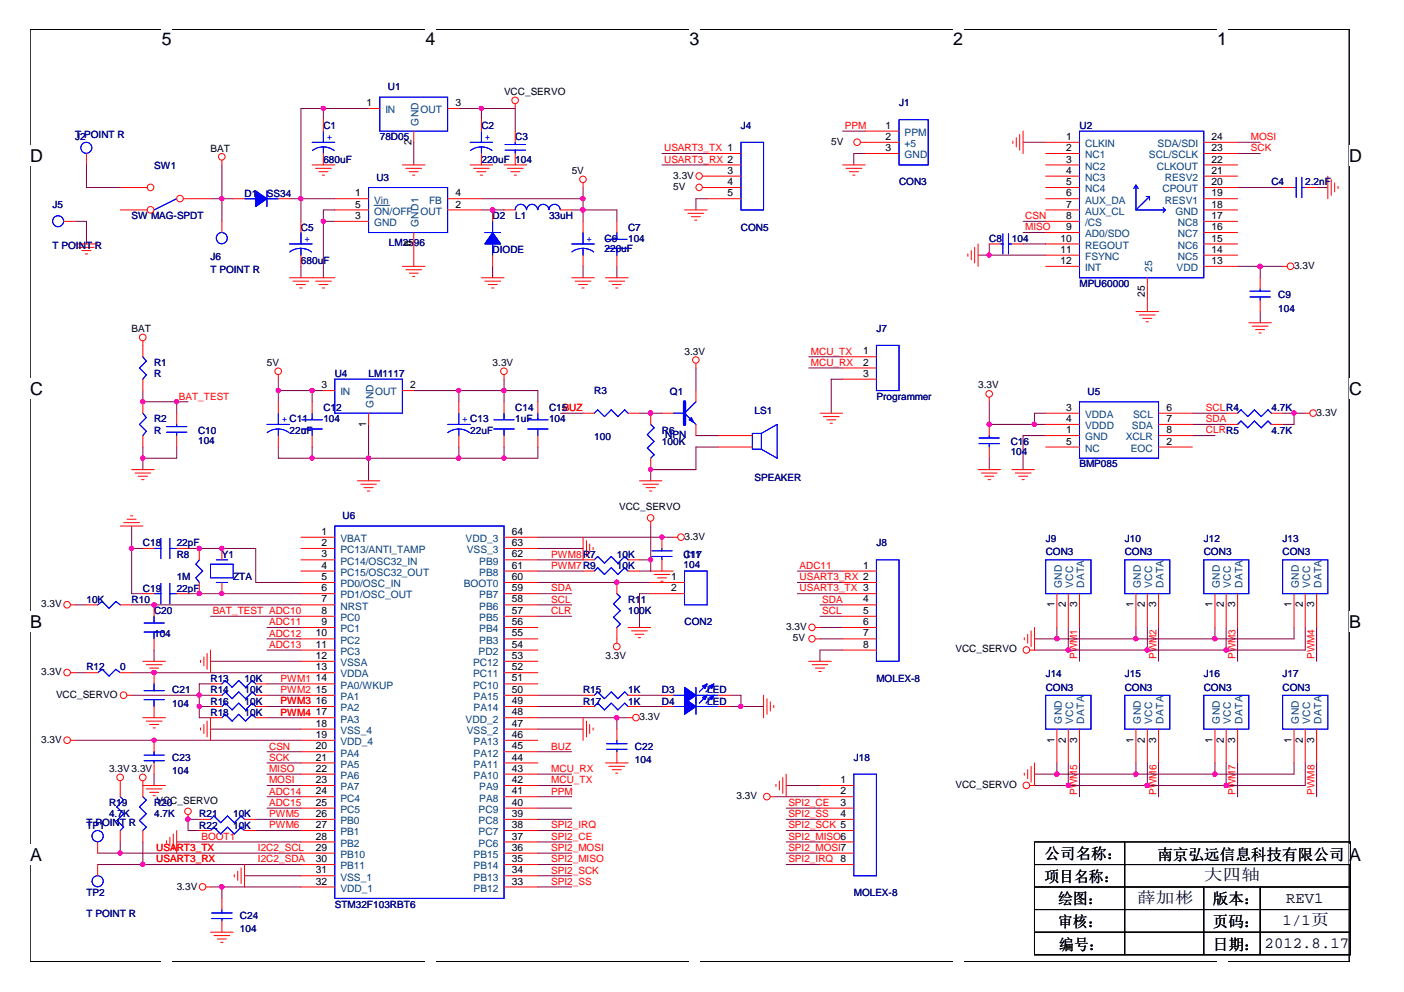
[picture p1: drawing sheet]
<svg xmlns="http://www.w3.org/2000/svg" width="297mm" height="210mm" viewBox="0 0 297 210" stroke-linecap="round" stroke-linejoin="round" font-family="sans-serif">
<defs><g id="words">
<g font-size="3.8">
<text x="34.2" y="9.6">5</text>
<text x="90" y="9.6">4</text>
<text x="145.9" y="9.6">3</text>
<text x="201.7" y="9.6">2</text>
<text x="257.5" y="9.6">1</text>
<text x="6.3" y="34.3">D</text>
<text x="285.5" y="34.3">D</text>
<text x="6.3" y="83.5">C</text>
<text x="285.5" y="83.5">C</text>
<text x="6.3" y="132.9">B</text>
<text x="285.5" y="132.9">B</text>
<text x="6.3" y="182.2">A</text>
<text x="285.5" y="182.2">A</text>
</g>
<g font-size="3.3">
<text x="221" y="181.8">公司名称：</text>
<text x="244.9" y="182">南京弘远信息科技有限公司</text>
<text x="221" y="186.6">项目名称：</text>
<text x="223.9" y="191.4">绘图：</text>
<text x="240.6" y="191">薛加彬</text>
<text x="254.7" y="186.3">大四轴</text>
<text x="256.6" y="191.4">版本：</text>
<text x="272.1" y="191">REV1</text>
<text x="223.9" y="196.1">审核：</text>
<text x="256.6" y="196.1">页码：</text>
<text x="271.4" y="195.8">1/1页</text>
<text x="224.1" y="200.9">编号：</text>
<text x="256.6" y="200.9">日期：</text>
<text x="267.5" y="200.6">2012.8.17</text>
</g>
<g font-size="2.2">
<text x="77.5" y="22.5">1</text>
<text x="96.4" y="22.5">3</text>
<text x="187.4" y="27.2">1</text>
<text x="187.4" y="29.6">2</text>
<text x="225.6" y="29.6">1</text>
<text x="256.3" y="29.6">24</text>
<text x="87" y="30.6" transform="rotate(-90 87 30.6)">2</text>
<text x="187.4" y="32">3</text>
<text x="225.6" y="32">2</text>
<text x="225.6" y="34.4">3</text>
<text x="256.3" y="32">23</text>
<text x="256.3" y="34.4">22</text>
<text x="75.1" y="41.5">1</text>
<text x="96.4" y="41.5">4</text>
<text x="153.9" y="36.8">3</text>
<text x="153.9" y="39.2">4</text>
<text x="153.9" y="41.5">5</text>
<text x="225.6" y="36.8">4</text>
<text x="225.6" y="39.2">5</text>
<text x="225.6" y="41.5">6</text>
<text x="256.3" y="36.8">21</text>
<text x="256.3" y="39.2">20</text>
<text x="256.3" y="41.5">19</text>
<text x="75.1" y="43.9">5</text>
<text x="75.1" y="46.3">3</text>
<text x="96.4" y="43.9">2</text>
<text x="225.6" y="43.9">7</text>
<text x="225.6" y="46.3">8</text>
<text x="256.3" y="43.9">18</text>
<text x="256.3" y="46.3">17</text>
<text x="87" y="52.1" transform="rotate(-90 87 52.1)">6</text>
<text x="224.4" y="51.1">10</text>
<text x="224.4" y="53.5">11</text>
<text x="225.6" y="48.7">9</text>
<text x="256.3" y="48.7">16</text>
<text x="256.3" y="51.1">15</text>
<text x="256.3" y="53.5">14</text>
<text x="224.4" y="55.9">12</text>
<text x="256.3" y="55.9">13</text>
<text x="242.2" y="62.9" transform="rotate(-90 242.2 62.9)">25</text>
<text x="182.6" y="75">1</text>
<text x="182.6" y="77.4">2</text>
<text x="68" y="82.1">3</text>
<text x="86.8" y="82.1">2</text>
<text x="182.6" y="79.7">3</text>
<text x="225.6" y="86.9">3</text>
<text x="225.6" y="89.3">4</text>
<text x="246.8" y="86.9">6</text>
<text x="246.8" y="89.3">7</text>
<text x="77.5" y="90.3" transform="rotate(-90 77.5 90.3)">1</text>
<text x="225.6" y="91.7">1</text>
<text x="225.6" y="94.1">5</text>
<text x="246.8" y="91.7">8</text>
<text x="246.8" y="94.1">2</text>
<text x="68" y="113.2">1</text>
<text x="108.3" y="113.2">64</text>
<text x="68" y="115.5">2</text>
<text x="68" y="118">3</text>
<text x="108.3" y="115.5">63</text>
<text x="108.3" y="118">62</text>
<text x="68" y="120.3">4</text>
<text x="68" y="122.7">5</text>
<text x="68" y="125.1">6</text>
<text x="108.3" y="120.3">61</text>
<text x="108.3" y="122.7">60</text>
<text x="108.3" y="125.1">59</text>
<text x="142" y="122.7">1</text>
<text x="142" y="125.1">2</text>
<text x="182.6" y="120.3">1</text>
<text x="68" y="127.5">7</text>
<text x="68" y="129.9">8</text>
<text x="108.3" y="127.5">58</text>
<text x="108.3" y="129.9">57</text>
<text x="182.6" y="127.5">4</text>
<text x="182.6" y="129.9">5</text>
<text x="223.1" y="128.5" transform="rotate(-90 223.1 128.5)">1</text>
<text x="225.5" y="128.5" transform="rotate(-90 225.5 128.5)">2</text>
<text x="227.9" y="128.5" transform="rotate(-90 227.9 128.5)">3</text>
<text x="239.8" y="128.5" transform="rotate(-90 239.8 128.5)">1</text>
<text x="242.2" y="128.5" transform="rotate(-90 242.2 128.5)">2</text>
<text x="244.6" y="128.5" transform="rotate(-90 244.6 128.5)">3</text>
<text x="256.5" y="128.5" transform="rotate(-90 256.5 128.5)">1</text>
<text x="258.9" y="128.5" transform="rotate(-90 258.9 128.5)">2</text>
<text x="261.3" y="128.5" transform="rotate(-90 261.3 128.5)">3</text>
<text x="273.3" y="128.5" transform="rotate(-90 273.3 128.5)">1</text>
<text x="275.6" y="128.5" transform="rotate(-90 275.6 128.5)">2</text>
<text x="278" y="128.5" transform="rotate(-90 278 128.5)">3</text>
<text x="66.8" y="134.7">10</text>
<text x="66.8" y="137">11</text>
<text x="68" y="132.3">9</text>
<text x="108.3" y="132.3">56</text>
<text x="108.3" y="134.7">55</text>
<text x="108.3" y="137">54</text>
<text x="182.6" y="132.3">6</text>
<text x="182.6" y="134.7">7</text>
<text x="182.6" y="137">8</text>
<text x="66.8" y="139.4">12</text>
<text x="66.8" y="141.8">13</text>
<text x="108.3" y="139.4">53</text>
<text x="108.3" y="141.8">52</text>
<text x="66.8" y="144.2">14</text>
<text x="66.8" y="146.6">15</text>
<text x="66.8" y="149">16</text>
<text x="108.3" y="144.2">51</text>
<text x="108.3" y="146.6">50</text>
<text x="108.3" y="149">49</text>
<text x="66.8" y="151.4">17</text>
<text x="66.8" y="153.8">18</text>
<text x="108.3" y="151.4">48</text>
<text x="108.3" y="153.8">47</text>
<text x="66.8" y="156.1">19</text>
<text x="66.8" y="158.6">20</text>
<text x="66.8" y="160.9">21</text>
<text x="108.3" y="156.1">46</text>
<text x="108.3" y="158.6">45</text>
<text x="108.3" y="160.9">44</text>
<text x="223.1" y="157.2" transform="rotate(-90 223.1 157.2)">1</text>
<text x="225.5" y="157.2" transform="rotate(-90 225.5 157.2)">2</text>
<text x="227.9" y="157.2" transform="rotate(-90 227.9 157.2)">3</text>
<text x="239.8" y="157.2" transform="rotate(-90 239.8 157.2)">1</text>
<text x="242.2" y="157.2" transform="rotate(-90 242.2 157.2)">2</text>
<text x="244.6" y="157.2" transform="rotate(-90 244.6 157.2)">3</text>
<text x="256.5" y="157.2" transform="rotate(-90 256.5 157.2)">1</text>
<text x="258.9" y="157.2" transform="rotate(-90 258.9 157.2)">2</text>
<text x="261.3" y="157.2" transform="rotate(-90 261.3 157.2)">3</text>
<text x="273.3" y="157.2" transform="rotate(-90 273.3 157.2)">1</text>
<text x="275.6" y="157.2" transform="rotate(-90 275.6 157.2)">2</text>
<text x="278" y="157.2" transform="rotate(-90 278 157.2)">3</text>
<text x="66.8" y="163.3">22</text>
<text x="66.8" y="165.7">23</text>
<text x="108.3" y="165.7">42</text>
<text x="108.3" y="163.3">43</text>
<text x="177.8" y="165.7">1</text>
<text x="66.8" y="168.1">24</text>
<text x="66.8" y="170.5">25</text>
<text x="66.8" y="172.9">26</text>
<text x="108.3" y="168.1">41</text>
<text x="108.3" y="170.5">40</text>
<text x="108.3" y="172.9">39</text>
<text x="177.8" y="168.1">2</text>
<text x="177.8" y="170.5">3</text>
<text x="177.8" y="172.9">4</text>
<text x="66.8" y="175.2">27</text>
<text x="66.8" y="177.6">28</text>
<text x="108.3" y="175.2">38</text>
<text x="108.3" y="177.6">37</text>
<text x="66.8" y="180">29</text>
<text x="66.8" y="182.4">30</text>
<text x="66.8" y="184.8">31</text>
<text x="108.3" y="180">36</text>
<text x="108.3" y="182.4">35</text>
<text x="108.3" y="184.8">34</text>
<text x="66.8" y="187.2">32</text>
<text x="108.3" y="187.2">33</text>
</g>
<g font-size="2.2" fill="#004080">
<text x="81.5" y="24">IN</text>
<text x="88.9" y="24">OUT</text>
<text x="88.6" y="26.6" transform="rotate(-90 88.6 26.6)">GND</text>
<text x="191.4" y="28.8">PPM</text>
<text x="191.4" y="31.1">+5</text>
<text x="191.4" y="33.5">GND</text>
<text x="229.6" y="31.1">CLKIN</text>
<text x="229.6" y="33.5">NC1</text>
<text x="229.6" y="35.9">NC2</text>
<text x="243.1" y="33.5">SCL/SCLK</text>
<text x="244.7" y="35.9">CLKOUT</text>
<text x="244.9" y="31.1">SDA/SDI</text>
<text x="229.6" y="38.3">NC3</text>
<text x="229.6" y="40.7">NC4</text>
<text x="245.9" y="40.7">CPOUT</text>
<text x="246.4" y="38.3">RESV2</text>
<text x="79.2" y="43.1">Vin</text>
<text x="79.2" y="45.4">ON/OFF</text>
<text x="79.2" y="47.9">GND</text>
<text x="88.9" y="45.4">OUT</text>
<text x="90.8" y="43.1">FB</text>
<text x="229.6" y="43.1">AUX_DA</text>
<text x="229.6" y="45.4">AUX_CL</text>
<text x="229.6" y="47.9">/CS</text>
<text x="246.4" y="43.1">RESV1</text>
<text x="248.7" y="45.4">GND</text>
<text x="249.2" y="47.9">NC8</text>
<text x="88.6" y="48" transform="rotate(-90 88.6 48)">GND1</text>
<text x="229.6" y="50.2">AD0/SDO</text>
<text x="229.6" y="52.6">REGOUT</text>
<text x="249.2" y="50.2">NC7</text>
<text x="249.2" y="52.6">NC6</text>
<text x="229.6" y="55">FSYNC</text>
<text x="229.6" y="57.4">INT</text>
<text x="243.8" y="57.6" transform="rotate(-90 243.8 57.6)">25</text>
<text x="248.9" y="57.4">VDD</text>
<text x="249.2" y="55">NC5</text>
<text x="72" y="83.7">IN</text>
<text x="79.4" y="83.7">OUT</text>
<text x="79" y="86.2" transform="rotate(-90 79 86.2)">GND</text>
<text x="229.6" y="88.4">VDDA</text>
<text x="239.7" y="88.4">SCL</text>
<text x="229.6" y="90.8">VDDD</text>
<text x="229.6" y="93.2">GND</text>
<text x="229.6" y="95.6">NC</text>
<text x="238.2" y="93.2">XCLR</text>
<text x="239.2" y="95.6">EOC</text>
<text x="239.5" y="90.8">SDA</text>
<text x="72" y="114.7">VBAT</text>
<text x="72" y="117.1">PC13/ANTI_TAMP</text>
<text x="72" y="119.5">PC14/OSC32_IN</text>
<text x="98.5" y="114.7">VDD_3</text>
<text x="98.8" y="117.1">VSS_3</text>
<text x="101.4" y="119.5">PB9</text>
<text x="72" y="121.8">PC15/OSC32_OUT</text>
<text x="72" y="124.3">PD0/OSC_IN</text>
<text x="98.1" y="124.3">BOOT0</text>
<text x="101.4" y="121.8">PB8</text>
<text x="224.6" y="124.4" transform="rotate(-90 224.6 124.4)">GND</text>
<text x="227" y="124.4" transform="rotate(-90 227 124.4)">VCC</text>
<text x="229.4" y="124.4" transform="rotate(-90 229.4 124.4)">DATA</text>
<text x="241.3" y="124.4" transform="rotate(-90 241.3 124.4)">GND</text>
<text x="243.8" y="124.4" transform="rotate(-90 243.8 124.4)">VCC</text>
<text x="246.1" y="124.4" transform="rotate(-90 246.1 124.4)">DATA</text>
<text x="258.1" y="124.4" transform="rotate(-90 258.1 124.4)">GND</text>
<text x="260.4" y="124.4" transform="rotate(-90 260.4 124.4)">VCC</text>
<text x="262.8" y="124.4" transform="rotate(-90 262.8 124.4)">DATA</text>
<text x="274.8" y="124.4" transform="rotate(-90 274.8 124.4)">GND</text>
<text x="277.2" y="124.4" transform="rotate(-90 277.2 124.4)">VCC</text>
<text x="279.6" y="124.4" transform="rotate(-90 279.6 124.4)">DATA</text>
<text x="72" y="126.6">PD1/OSC_OUT</text>
<text x="72" y="129">NRST</text>
<text x="72" y="131.4">PC0</text>
<text x="101.4" y="126.6">PB7</text>
<text x="101.4" y="129">PB6</text>
<text x="101.4" y="131.4">PB5</text>
<text x="72" y="133.8">PC1</text>
<text x="72" y="136.2">PC2</text>
<text x="101.4" y="133.8">PB4</text>
<text x="101.4" y="136.2">PB3</text>
<text x="72" y="138.6">PC3</text>
<text x="72" y="140.9">VSSA</text>
<text x="72" y="143.4">VDDA</text>
<text x="100.1" y="140.9">PC12</text>
<text x="100.1" y="143.4">PC11</text>
<text x="101.3" y="138.6">PD2</text>
<text x="72" y="145.7">PA0/WKUP</text>
<text x="72" y="148.1">PA1</text>
<text x="100.1" y="145.7">PC10</text>
<text x="100.2" y="148.1">PA15</text>
<text x="72" y="150.5">PA2</text>
<text x="72" y="152.9">PA3</text>
<text x="72" y="155.3">VSS_4</text>
<text x="98.5" y="152.9">VDD_2</text>
<text x="98.8" y="155.3">VSS_2</text>
<text x="100.2" y="150.5">PA14</text>
<text x="224.6" y="153.1" transform="rotate(-90 224.6 153.1)">GND</text>
<text x="227" y="153.1" transform="rotate(-90 227 153.1)">VCC</text>
<text x="229.4" y="153.1" transform="rotate(-90 229.4 153.1)">DATA</text>
<text x="241.3" y="153.1" transform="rotate(-90 241.3 153.1)">GND</text>
<text x="243.8" y="153.1" transform="rotate(-90 243.8 153.1)">VCC</text>
<text x="246.1" y="153.1" transform="rotate(-90 246.1 153.1)">DATA</text>
<text x="258.1" y="153.1" transform="rotate(-90 258.1 153.1)">GND</text>
<text x="260.4" y="153.1" transform="rotate(-90 260.4 153.1)">VCC</text>
<text x="262.8" y="153.1" transform="rotate(-90 262.8 153.1)">DATA</text>
<text x="274.8" y="153.1" transform="rotate(-90 274.8 153.1)">GND</text>
<text x="277.2" y="153.1" transform="rotate(-90 277.2 153.1)">VCC</text>
<text x="279.6" y="153.1" transform="rotate(-90 279.6 153.1)">DATA</text>
<text x="72" y="157.7">VDD_4</text>
<text x="72" y="160.1">PA4</text>
<text x="100.2" y="157.7">PA13</text>
<text x="100.2" y="160.1">PA12</text>
<text x="72" y="162.4">PA5</text>
<text x="72" y="164.8">PA6</text>
<text x="72" y="167.2">PA7</text>
<text x="100.2" y="162.4">PA11</text>
<text x="100.2" y="164.8">PA10</text>
<text x="101.4" y="167.2">PA9</text>
<text x="72" y="169.6">PC4</text>
<text x="72" y="172">PC5</text>
<text x="101.3" y="172">PC9</text>
<text x="101.4" y="169.6">PA8</text>
<text x="72" y="174.4">PB0</text>
<text x="72" y="176.8">PB1</text>
<text x="72" y="179.2">PB2</text>
<text x="101.3" y="174.4">PC8</text>
<text x="101.3" y="176.8">PC7</text>
<text x="101.3" y="179.2">PC6</text>
<text x="72" y="181.5">PB10</text>
<text x="72" y="184">PB11</text>
<text x="100.2" y="181.5">PB15</text>
<text x="100.2" y="184">PB14</text>
<text x="72" y="186.3">VSS_1</text>
<text x="72" y="188.7">VDD_1</text>
<text x="100.2" y="186.3">PB13</text>
<text x="100.2" y="188.7">PB12</text>
</g>
<g font-size="2.1" fill="#000080">
<text x="82" y="19.1">U1</text>
<text x="190.2" y="22.5">J1</text>
<text x="15.9" y="29.7">J2POINT R</text>
<text x="15.9" y="29.2">T</text>
<text x="68.4" y="27.3">C1</text>
<text x="80.3" y="29.7">78D05</text>
<text x="101.9" y="27.3">C2</text>
<text x="109" y="29.7">C3</text>
<text x="156.8" y="27.3">J4</text>
<text x="228.4" y="27.3">U2</text>
<text x="32.6" y="35.7">SW1</text>
<text x="68.4" y="34.4">680uF</text>
<text x="101.9" y="34.4">220uF</text>
<text x="109" y="34.4">104</text>
<text x="51.7" y="41.6">D1</text>
<text x="56.5" y="41.6">SS34</text>
<text x="79.6" y="38.3">U3</text>
<text x="190.2" y="39.2">CON3</text>
<text x="269" y="39.2">C4</text>
<text x="276.1" y="39.2">2.2nF</text>
<text x="11.1" y="44">J5</text>
<text x="27.9" y="46.4">SW MAG-SPDT</text>
<text x="104.2" y="46.4">D2</text>
<text x="109" y="46.4">L1</text>
<text x="116.2" y="46.4">33uH</text>
<text x="11.1" y="52.6">T POINT R</text>
<text x="63.7" y="48.8">C5</text>
<text x="82.3" y="52.1">LM2596</text>
<text x="104.2" y="53.6">DIODE</text>
<text x="127.9" y="51.2">C6</text>
<text x="127.9" y="53.3">220uF</text>
<text x="132.9" y="48.8">C7</text>
<text x="132.9" y="51.2">104</text>
<text x="156.8" y="48.8">CON5</text>
<text x="209.3" y="51.2">C8</text>
<text x="214.1" y="51.2">104</text>
<text x="44.5" y="55">J6</text>
<text x="44.5" y="57.8">T POINT R</text>
<text x="63.7" y="55.9">680uF</text>
<text x="228.4" y="60.7">MPU60000</text>
<text x="270.4" y="63.1">C9</text>
<text x="270.4" y="66">104</text>
<text x="185.4" y="70.2">J7</text>
<text x="32.6" y="77.4">R1</text>
<text x="32.6" y="79.8">R</text>
<text x="70.8" y="79.8">U4</text>
<text x="78" y="79.8">LM1117</text>
<text x="125.7" y="83.4">R3</text>
<text x="141.7" y="83.6">Q1</text>
<text x="230.1" y="83.6">U5</text>
<text x="32.6" y="89.4">R2</text>
<text x="68.4" y="87">C12</text>
<text x="68.4" y="89.4">104</text>
<text x="109" y="87">C14</text>
<text x="109" y="89.4">1uF</text>
<text x="116.2" y="87">C15</text>
<text x="116.2" y="89.4">104</text>
<text x="159.6" y="87.7">LS1</text>
<text x="185.4" y="84.6">Programmer</text>
<text x="269" y="87">4.7K</text>
<text x="32.6" y="91.8">R</text>
<text x="41.9" y="91.8">C10</text>
<text x="41.9" y="93.9">104</text>
<text x="61.3" y="91.8">22uF</text>
<text x="99.5" y="91.8">22uF</text>
<text x="125.7" y="93.2">100</text>
<text x="140" y="91.8">R6</text>
<text x="140" y="94.1">100K</text>
<text x="140.8" y="92.7">NPN</text>
<text x="213.8" y="94.1">C16</text>
<text x="269" y="91.8">4.7K</text>
<text x="159.6" y="101.8">SPEAKER</text>
<text x="213.8" y="96.3">104</text>
<text x="228.4" y="98.9">BMP085</text>
<text x="72.5" y="109.9">U6</text>
<text x="30.2" y="115.6">C18</text>
<text x="37.4" y="115.6">22pF</text>
<text x="37.4" y="118">R8</text>
<text x="46.9" y="118">Y1</text>
<text x="123.4" y="118">R7</text>
<text x="130.5" y="118">10K</text>
<text x="144.6" y="118">C17</text>
<text x="144.8" y="118">J11</text>
<text x="185.4" y="115.6">J8</text>
<text x="221.2" y="114.7">J9</text>
<text x="221.2" y="117.5">CON3</text>
<text x="238" y="114.7">J10</text>
<text x="238" y="117.5">CON3</text>
<text x="254.7" y="114.7">J12</text>
<text x="254.7" y="117.5">CON3</text>
<text x="271.4" y="114.7">J13</text>
<text x="271.4" y="117.5">CON3</text>
<text x="30.2" y="125.2">C19</text>
<text x="37.4" y="125.2">22pF</text>
<text x="37.4" y="122.8">1M</text>
<text x="49.3" y="122.8">ZTA</text>
<text x="130.5" y="120.4">10K</text>
<text x="144.6" y="120.2">104</text>
<text x="18.3" y="127.6">10K</text>
<text x="27.9" y="127.6">R10</text>
<text x="32.6" y="129.9">C20</text>
<text x="132.9" y="127.6">R11</text>
<text x="132.9" y="129.9">100K</text>
<text x="32.6" y="134.7">104</text>
<text x="144.8" y="132.3">CON2</text>
<text x="18.3" y="141.9">R12</text>
<text x="25.4" y="141.9">0</text>
<text x="221.2" y="143.3">J14</text>
<text x="238" y="143.3">J15</text>
<text x="254.7" y="143.3">J16</text>
<text x="271.4" y="143.3">J17</text>
<text x="36.4" y="146.7">C21</text>
<text x="36.4" y="149.5">104</text>
<text x="44.5" y="149.1">R16</text>
<text x="44.5" y="144.3">R13</text>
<text x="44.5" y="146.7">R14</text>
<text x="51.7" y="149.1">10K</text>
<text x="51.7" y="144.3">10K</text>
<text x="51.7" y="146.7">10K</text>
<text x="123.4" y="146.7">R15</text>
<text x="123.4" y="149.1">R17</text>
<text x="132.9" y="146.7">1K</text>
<text x="132.9" y="149.1">1K</text>
<text x="140" y="149.1">D4</text>
<text x="140" y="146.7">D3</text>
<text x="149.6" y="149.1">LED</text>
<text x="149.6" y="146.7">LED</text>
<text x="185.4" y="144.3">MOLEX-8</text>
<text x="221.2" y="146.2">CON3</text>
<text x="238" y="146.2">CON3</text>
<text x="254.7" y="146.2">CON3</text>
<text x="271.4" y="146.2">CON3</text>
<text x="44.5" y="151.4">R18</text>
<text x="51.7" y="151.4">10K</text>
<text x="36.4" y="161">C23</text>
<text x="134.3" y="158.6">C22</text>
<text x="134.3" y="161.5">104</text>
<text x="180.6" y="161">J18</text>
<text x="36.4" y="163.8">104</text>
<text x="23.1" y="170.5">R19</text>
<text x="23.1" y="172.9">4.7K</text>
<text x="32.6" y="170.5">R20</text>
<text x="32.6" y="172.9">4.7K</text>
<text x="42.2" y="172.9">R21</text>
<text x="49.3" y="172.9">10K</text>
<text x="18.3" y="175.3">TP1</text>
<text x="18.3" y="174.9">T POINT R</text>
<text x="42.2" y="175.3">R22</text>
<text x="49.3" y="175.3">10K</text>
<text x="18.3" y="189.6">TP2</text>
<text x="180.6" y="189.6">MOLEX-8</text>
<text x="18.3" y="193.9">T POINT R</text>
<text x="50.8" y="194.4">C24</text>
<text x="50.8" y="197.3">104</text>
<text x="70.8" y="192">STM32F103RBT6</text>
</g>
<g font-size="2.1">
<text x="106.6" y="20.1">VCC_SERVO</text>
<text x="44.5" y="32.1">BAT</text>
<text x="175.9" y="30.6">5V</text>
<text x="120.9" y="36.8">5V</text>
<text x="142.5" y="37.8">3.3V</text>
<text x="142.5" y="40.2">5V</text>
<text x="273.8" y="56.9">3.3V</text>
<text x="27.9" y="70.2">BAT</text>
<text x="56.5" y="77.4">5V</text>
<text x="104.2" y="77.4">3.3V</text>
<text x="144.8" y="75">3.3V</text>
<text x="206.9" y="82.2">3.3V</text>
<text x="278.6" y="87.9">3.3V</text>
<text x="131" y="108">VCC_SERVO</text>
<text x="144.8" y="114.2">3.3V</text>
<text x="8.7" y="128.5">3.3V</text>
<text x="166.3" y="133.3">3.3V</text>
<text x="167.8" y="135.7">5V</text>
<text x="8.7" y="142.8">3.3V</text>
<text x="128.1" y="139.5">3.3V</text>
<text x="202.1" y="138.1">VCC_SERVO</text>
<text x="11.9" y="147.6">VCC_SERVO</text>
<text x="135.3" y="152.4">3.3V</text>
<text x="8.7" y="157.2">3.3V</text>
<text x="23.1" y="163.4">3.3V 3.3V</text>
<text x="202.1" y="166.7">VCC_SERVO</text>
<text x="33.1" y="170.1">VCC_SERVO</text>
<text x="155.8" y="169.1">3.3V</text>
<text x="37.4" y="188.2">3.3V</text>
</g>
<g font-size="2.1" fill="#00f">
<text x="69.1" y="29.6">+</text>
<text x="102.6" y="29.6">+</text>
<text x="64.4" y="51.1">+</text>
<text x="124.1" y="51.1">+</text>
<text x="59.6" y="89.3">+ C11</text>
<text x="97.8" y="89.3">+ C13</text>
</g>
<g font-size="2.1" fill="#f00">
<text x="178.7" y="27.3">PPM</text>
<text x="264.7" y="29.6">MOSI</text>
<text x="140.5" y="32">USART3_TX 1</text>
<text x="140.5" y="34.4">USART3_RX 2</text>
<text x="264.7" y="32">SCK</text>
<text x="216.9" y="46.4">CSN</text>
<text x="216.9" y="48.7">MISO</text>
<text x="171.6" y="75">MCU_TX</text>
<text x="171.6" y="77.4">MCU_RX</text>
<text x="37.8" y="84.6">BAT_TEST</text>
<text x="119" y="87">BUZ</text>
<text x="255.1" y="87">SCLR4</text>
<text x="255.1" y="89.3">SDA</text>
<text x="255.1" y="91.7">CLRR5</text>
<text x="116.6" y="118">PWM8</text>
<text x="116.6" y="125.2">SDA</text>
<text x="116.6" y="120.4">PWM7R9</text>
<text x="169.2" y="120.4">ADC11</text>
<text x="169.2" y="122.8">USART3_RX 2</text>
<text x="169.2" y="125.2">USART3_TX 3</text>
<text x="45" y="129.9">BAT_TEST ADC10</text>
<text x="116.6" y="127.5">SCL</text>
<text x="116.6" y="129.9">CLR</text>
<text x="173.9" y="127.5">SDA</text>
<text x="173.9" y="129.9">SCL</text>
<text x="56.9" y="132.3">ADC11</text>
<text x="56.9" y="134.7">ADC12</text>
<text x="56.9" y="137.1">ADC13</text>
<text x="227.9" y="139.5" transform="rotate(-90 227.9 139.5)">PWM1</text>
<text x="244.6" y="139.5" transform="rotate(-90 244.6 139.5)">PWM2</text>
<text x="261.4" y="139.5" transform="rotate(-90 261.4 139.5)">PWM3</text>
<text x="278.1" y="139.5" transform="rotate(-90 278.1 139.5)">PWM4</text>
<text x="59.4" y="149">PWM3</text>
<text x="59.4" y="144.2">PWM1</text>
<text x="59.4" y="146.7">PWM2</text>
<text x="59.4" y="151.4">PWM4</text>
<text x="56.9" y="158.6">CSN</text>
<text x="56.9" y="161">SCK</text>
<text x="116.6" y="158.6">BUZ</text>
<text x="56.9" y="163.3">MISO</text>
<text x="56.9" y="165.7">MOSI</text>
<text x="116.6" y="165.7">MCU_TX</text>
<text x="116.6" y="163.3">MCU_RX</text>
<text x="56.9" y="172.9">PWM5</text>
<text x="56.9" y="168.1">ADC14</text>
<text x="56.9" y="170.5">ADC15</text>
<text x="116.6" y="168.1">PPM</text>
<text x="166.8" y="170.5">SPI2_CE</text>
<text x="166.8" y="172.9">SPI2_SS</text>
<text x="227.9" y="168.1" transform="rotate(-90 227.9 168.1)">PWM5</text>
<text x="244.6" y="168.1" transform="rotate(-90 244.6 168.1)">PWM6</text>
<text x="261.4" y="168.1" transform="rotate(-90 261.4 168.1)">PWM7</text>
<text x="278.1" y="168.1" transform="rotate(-90 278.1 168.1)">PWM8</text>
<text x="42.6" y="177.7">BOOT1</text>
<text x="56.9" y="175.3">PWM6</text>
<text x="116.6" y="175.3">SPI2_IRQ</text>
<text x="116.6" y="177.7">SPI2_CE</text>
<text x="166.8" y="175.3">SPI2_SCK 5</text>
<text x="166.8" y="177.7">SPI2_MISO6</text>
<text x="33.1" y="180.1">USA</text>
<text x="33.1" y="182.5">USART3_RX</text>
<text x="37.4" y="180.1">RT3_TX</text>
<text x="54.6" y="180.1">I2C2_SCL</text>
<text x="54.6" y="182.5">I2C2_SDA</text>
<text x="116.6" y="180.1">SPI2_MOSI</text>
<text x="116.6" y="182.5">SPI2_MISO</text>
<text x="116.6" y="184.8">SPI2_SCK</text>
<text x="166.8" y="180.1">SPI2_MOSI7</text>
<text x="166.8" y="182.5">SPI2_IRQ 8</text>
<text x="116.6" y="187.2">SPI2_SS</text>
</g>
</g></defs>
<path d="M6.3 6.2h279.2v197.3h-279.2z" fill="none" stroke="#000" stroke-width=".21"/>
<g fill="#fff">
<path d="M34.2 6.2h2.2v4.3h-2.2z"/>
<path d="M34.2 203.5h2.2v.1h-2.2z"/>
<path d="M90 6.2h2.2v4.3h-2.2z"/>
<path d="M90 203.5h2.2v.1h-2.2z"/>
<path d="M145.9 6.2h2.1v4.3h-2.1z"/>
<path d="M145.9 203.5h2.1v.1h-2.1z"/>
<path d="M201.7 6.2h2.1v4.3h-2.1z"/>
<path d="M201.7 203.5h2.1v.1h-2.1z"/>
<path d="M257.5 6.2h2.1v4.3h-2.1z"/>
<path d="M257.5 203.5h2.1v.1h-2.1z"/>
<path d="M6.3 30.9h2.8v4.2h-2.8z"/>
<path d="M285.5 30.9h2.7v4.2h-2.7z"/>
<path d="M6.3 80.2h2.8v4.2h-2.8z"/>
<path d="M285.5 80.2h2.7v4.2h-2.7z"/>
<path d="M6.3 129.5h2.6v4.2h-2.6z"/>
<path d="M285.5 129.5h2.5v4.2h-2.5z"/>
<path d="M6.3 178.8h2.6v4.2h-2.6z"/>
<path d="M285.5 178.8h2.5v4.2h-2.5z"/>
</g>
<g fill="none" stroke="#800040" stroke-width=".21">
<path d="M18.3 34.9v4.8h7.1M46.9 34.9v11.9M68.4 23v2.3M78 23h-14.3v23.8M87.5 30.1v4.8M97.1 23h11.9v4.7M101.9 23v2.3M123.4 39.7v7.1M140 32.5h9.6M140 34.9h9.6M178.3 27.7h4.7M183 32.5h-2.4v2.4"/>
<path d="M216.5 30.1h4.7M261.8 39.7h9.6M261.8 30.1h4.8M261.8 32.5h4.8M278.6 39.7h2.3M15.9 46.8h2.4v4.8M44.5 42.1h4.8M61.3 42.1h9.5M63.7 56.4v2.4M68.4 46.8h2.4M70.8 44.4h-2.4v14.4M101.9 42.1h21.5"/>
<path d="M101.9 44.4h4.7M104.2 56.4v2.4M120.9 44.4h9.6v2.4M123.4 56.4v2.4M130.5 56.4v2.4M149.6 42.1h-2.4v2.3M206.9 54h14.3M209.3 51.6v2.4M216.5 46.8h4.7M216.5 49.2h4.7M216.5 51.6h4.7M261.8 56.4h9.6"/>
<path d="M266.6 56.4v2.4M147.2 77.9v4.7M171.1 75.5h7.2M171.1 77.9h7.2M266.6 65.9v2.4M30.2 82.6v2.4h9.6M30.2 94.6v4.8M37.4 94.6v2.4h-7.2M37.4 85v2.4M58.9 82.6h9.5M58.9 80.2v4.8M58.9 94.6v2.4h54.9v-2.4"/>
<path d="M66 82.6v2.4M66 94.6v2.4M78 89.8v11.9M87.5 82.6h26.3v2.4M97.1 82.6v2.4M97.1 94.6v2.4M106.6 80.2v4.8M106.6 94.6v2.4M118.6 87.4h4.8M135.3 87.4h4.7M147.2 92.2h4.8M152 94.6h-4.8v4.8h-9.5v2.3"/>
<path d="M178.3 80.2h-2.4v7.2M209.3 85v4.8h11.9M209.3 97v2.4M221.2 87.4h-2.3v2.4M221.2 92.2h-4.7v7.2M252.3 89.8h7.1M252.3 87.4h7.1M252.3 92.2h4.7M271.4 87.4h4.7M273.8 87.4v2.4h-2.4M27.9 111.3v14.3h2.3M27.9 116h2.3"/>
<path d="M39.8 116h14.3v7.2h9.6M113.8 116h9.6M113.8 113.7h28.7M113.8 118.5h9.6M135.3 118.5h2.4M137.7 111.3v9.5h-2.4M15.9 128h2.4M27.9 128h35.8M32.6 137.6v2.3M39.8 125.6h23.9M44.5 139.9h19.2M44.5 130.4h19.2"/>
<path d="M56.5 135.2h7.2M56.5 132.8h7.2M56.5 137.6h7.2M113.8 125.6h7.1M113.8 123.2h23.9M113.8 128h7.1M113.8 120.8h9.6M113.8 130.4h7.1M137.7 125.6h-2.4v7.2M168.7 125.6h9.6M168.7 123.2h9.6M168.7 120.8h9.6"/>
<path d="M173.5 128h4.8M173.5 135.2h4.8M173.5 130.4h4.8M173.5 132.8h4.8M178.3 137.6h-4.8v2.3M223.6 132.8v2.4M226 132.8v4.8M228.4 132.8v7.1M240.3 132.8v2.4M242.7 132.8v4.8M245.1 132.8v7.1M257 132.8v2.4"/>
<path d="M259.4 132.8v4.8M261.8 132.8v7.1M273.8 132.8v2.4h-54.9M276.1 132.8v4.8h-57.2M278.6 132.8v7.1M15.9 142.3h2.4M15.9 156.6h47.8M27.9 142.3h35.8M27.9 147.1h16.6M42.2 149.5h2.3M44.5 144.7h-2.3v7.2h2.3M44.5 154.3h19.2"/>
<path d="M56.5 151.9h7.2M56.5 159.1h7.2M56.5 149.5h7.2M56.5 144.7h7.2M56.5 147.1h7.2M113.8 151.9h19.1M113.8 154.3h9.6M113.8 159.1h7.1M113.8 149.5h9.6M113.8 147.1h9.6M130.5 151.9v2.4M135.3 149.5h4.7"/>
<path d="M135.3 147.1h4.7M154.4 149.5h7.1M154.4 147.1h2.4v2.4M25.4 178.2v2.3M30.2 178.2v4.7M32.6 163.8v2.4M37.4 178.2h26.3M42.2 173.4h-2.4v2.3h2.4M54.1 173.4h9.6M54.1 175.7h9.6M56.5 166.2h7.2M56.5 163.8h7.2"/>
<path d="M56.5 161.4h7.2M56.5 168.6h7.2M56.5 171h7.2M113.8 166.2h7.1M113.8 163.8h7.1M113.8 173.4h7.1M113.8 175.7h7.1M113.8 168.6h7.1M113.8 171h7.1M113.8 178.2h7.1M163.9 168.6h9.6M166.3 166.2h7.2"/>
<path d="M166.3 173.4h7.2M166.3 175.7h7.2M166.3 171h7.2M166.3 178.2h7.2M223.6 161.4v2.4M226 161.4v4.8M228.4 161.4v7.2M240.3 161.4v2.4M242.7 161.4v4.8M245.1 161.4v7.2M257 161.4v2.4M259.4 161.4v4.8"/>
<path d="M261.8 161.4v7.2M273.8 161.4v2.4h-54.9M276.1 161.4v4.8h-57.2M278.6 161.4v7.2M20.7 180.5h43M20.7 182.9h43M44.5 187.7h19.2M46.9 187.7v2.4M51.7 185.3h12M113.8 187.7h7.1M113.8 185.3h7.1M113.8 180.5h7.1"/>
<path d="M113.8 182.9h7.1M166.3 180.5h7.2M166.3 182.9h7.2"/>
</g>
<g fill="#f0f" stroke="#f0f" stroke-width=".21">
<circle cx="46.9" cy="125.6" r=".45"/>
<circle cx="106.6" cy="82.6" r=".45"/>
<circle cx="97" cy="82.6" r=".45"/>
<circle cx="58.9" cy="82.6" r=".45"/>
<circle cx="66" cy="96.9" r=".45"/>
<circle cx="77.9" cy="96.9" r=".45"/>
<circle cx="27.8" cy="116" r=".47"/>
<circle cx="97" cy="96.9" r=".45"/>
<circle cx="32.6" cy="128" r=".47"/>
<circle cx="32.6" cy="142.3" r=".46"/>
<circle cx="46.9" cy="187.7" r=".46"/>
<circle cx="130.5" cy="151.9" r=".46"/>
<circle cx="140" cy="113.7" r=".46"/>
<circle cx="42.1" cy="116" r=".46"/>
<circle cx="32.6" cy="156.6" r=".46"/>
<circle cx="257" cy="135.1" r=".46"/>
<circle cx="240.3" cy="135.1" r=".46"/>
<circle cx="223.6" cy="135.1" r=".47"/>
<circle cx="257" cy="163.8" r=".46"/>
<circle cx="240.3" cy="163.8" r=".46"/>
<circle cx="223.6" cy="163.8" r=".47"/>
<circle cx="37.4" cy="85" r=".45"/>
<circle cx="30.2" cy="85" r=".45"/>
<circle cx="25.4" cy="180.5" r=".45"/>
<circle cx="30.2" cy="182.9" r=".46"/>
<circle cx="130.5" cy="123.2" r=".46"/>
<circle cx="156.7" cy="149.5" r=".45"/>
<circle cx="46.9" cy="116" r=".46"/>
<circle cx="46.9" cy="42" r=".45"/>
<circle cx="63.6" cy="42" r=".46"/>
<circle cx="68.4" cy="46.8" r=".46"/>
<circle cx="104.2" cy="44.4" r=".47"/>
<circle cx="123.3" cy="42" r=".46"/>
<circle cx="123.3" cy="44.4" r=".47"/>
<circle cx="30.2" cy="96.9" r=".45"/>
<circle cx="218.8" cy="89.8" r=".46"/>
<circle cx="209.3" cy="89.8" r=".45"/>
<circle cx="273.7" cy="87.4" r=".46"/>
<circle cx="266.6" cy="56.4" r=".47"/>
<circle cx="209.3" cy="54" r=".45"/>
<circle cx="68.4" cy="22.9" r=".46"/>
<circle cx="101.8" cy="22.9" r=".45"/>
<circle cx="259.4" cy="137.5" r=".46"/>
<circle cx="226" cy="137.5" r=".45"/>
<circle cx="242.7" cy="137.5" r=".46"/>
<circle cx="259.4" cy="166.2" r=".46"/>
<circle cx="226" cy="166.2" r=".45"/>
<circle cx="242.7" cy="166.2" r=".46"/>
<circle cx="137.6" cy="87.4" r=".46"/>
<circle cx="137.6" cy="99.3" r=".46"/>
<circle cx="42.1" cy="149.5" r=".45"/>
<circle cx="42.1" cy="147.1" r=".46"/>
<circle cx="39.8" cy="173.3" r=".46"/>
<circle cx="137.6" cy="118.4" r=".45"/>
<circle cx="106.6" cy="96.9" r=".45"/>
<circle cx="66" cy="82.6" r=".45"/>
<circle cx="42.1" cy="125.6" r=".45"/>
</g>
<g fill="none" stroke="#f00" stroke-width=".21">
<path d="M46.9 33.9v1M66 34.9h4.8M66.8 35.6h3.3M67.5 36.3h1.9M68.2 37.1h.5M68.4 25.3v2.4M68.4 32.5v2.4M85.1 34.9h4.8M85.9 35.6h3.3M86.6 36.3h1.9M87.3 37.1h.5M99.5 34.9h4.7"/>
<path d="M100.2 35.6h3.3M100.9 36.3h1.9M101.6 37.1h.5M106.6 34.9h4.8M107.4 35.6h3.3M108.1 36.3h1.9M108.8 37.1h.5M109 22v1M109 27.7v2.4M109 32.5v2.4M123.4 38.7v1M148.6 37.3h8.2"/>
<path d="M148.6 39.7h8.2M149.6 34.9h7.2M149.6 32.5h7.2M178.3 34.9h4.7M179 35.6h3.3M179.7 36.3h1.9M180.4 37.1h.5M182.1 30.1h8.1M183 27.7h7.2M183 32.5h7.2M214.3 29.9v.5M215 29.1v2"/>
<path d="M215.7 28.5v3.3M216.5 27.7v4.8M221.2 34.9h7.2M221.2 37.3h7.2M221.2 39.7h7.2M221.2 30.1h7.2M221.2 32.5h7.2M254.7 34.9h7.1M254.7 37.3h7.1M254.7 39.7h7.1M254.7 30.1h7.1M254.7 32.5h7.1"/>
<path d="M280.9 37.3v4.8M281.6 38v3.3M282.4 38.7v1.9M283.1 39.4v.5M15.9 51.6h4.8M16.6 52.3h3.3M17.3 53h2M18 53.7h.5M49.3 42.1h2.4M58.9 42.1h2.4M61.3 58.8h9.5M62 59.5h3.3"/>
<path d="M66.8 59.5h3.3M85.1 56.4h4.8M85.9 57.1h3.3M86.6 57.8h1.9M87.3 58.5h.5M101.9 58.8h4.7M102.6 59.5h3.3M120.9 58.8h4.8M121.7 59.5h3.3M123.4 46.8v2.4M123.4 54v2.4M128.1 58.8h4.8"/>
<path d="M128.8 59.5h3.4M130.5 46.8v2.4M130.5 54v2.4M144.8 44.4h4.8M145.5 45.1h3.4M146.3 45.9h1.9M147 46.6h.4M149.6 42.1h7.2M204.8 53.7v.5M205.5 53v2M206.2 52.3v3.3M206.9 51.6v4.8"/>
<path d="M209.3 51.6h2.4M214.1 51.6h2.4M221.2 51.6h7.2M221.2 56.4h7.2M221.2 44.4h7.2M221.2 42.1h7.2M221.2 46.8h7.2M221.2 49.2h7.2M221.2 54h7.2M242.7 58.8v7.1M254.7 51.6h7.1M254.7 56.4h7.1"/>
<path d="M254.7 44.4h7.1M254.7 42.1h7.1M254.7 46.8h7.1M254.7 49.2h7.1M254.7 54h7.1M271.4 56.4h.9M30.2 72.2v3.3M58.9 79.3v.9M62.7 60.2h1.9M63.4 60.9h.5M67.5 60.2h1.9M68.2 60.9h.5"/>
<path d="M103.3 60.2h1.9M104 60.9h.5M106.6 79.3v.9M122.4 60.2h1.9M123.1 60.9h.5M129.5 60.2h1.9M130.3 60.9h.4M147.2 76.9v1M178.3 75.5h7.1M178.3 77.9h7.1M240.3 65.9h4.8M241 66.6h3.4"/>
<path d="M241.8 67.4h1.9M242.5 68.1h.5M264.2 68.3h4.8M264.9 69h3.4M265.6 69.7h1.9M266.4 70.5h.4M27.9 99.4h4.7M30.2 80.2v2.4M30.2 85v2.4M30.2 92.2v2.4M37.4 87.4v2.4M37.4 92.2v2.4"/>
<path d="M66 85v2.4M66 92.2v2.4M97.1 85v2.4M97.1 92.2v2.4M106.6 85v2.4M106.6 92.2v2.4M123.4 87.4h2.3M132.9 87.4h2.4M137.7 87.4v2.4M137.7 97v2.4M140 87.4h2.5M147.2 82.6v2.4"/>
<path d="M147.2 89.8v2.4M152 92.2h7.2M152 94.6h7.2M173.5 87.4h4.8M174.2 88.2h3.3M174.9 88.8h1.9M175.6 89.5h.5M178.3 80.2h7.1M206.9 99.4h4.8M209.3 84.1v.9M209.3 89.8v2.4M209.3 94.6v2.4"/>
<path d="M214.1 99.4h4.8M221.2 87.4h7.2M221.2 89.8h7.2M221.2 92.2h7.2M221.2 94.6h7.2M245.1 87.4h7.2M245.1 89.8h7.2M245.1 92.2h7.2M245.1 94.6h7.2M276.1 87.4h1M25.4 111.3h4.8M26.2 110.6h3.3"/>
<path d="M26.9 109.9h1.9M27.6 109.1h.5M28.6 100.1h3.3M29.3 100.8h1.9M30 101.5h.5M30.2 116h2.4M37.4 116h2.4M46.9 116v2.5M75.6 101.7h4.7M76.3 102.5h3.3M77 103.2h2M77.7 103.9h.5"/>
<path d="M123.4 113.7v4.8h2.3M124.1 114.4v3.3M124.8 115.1v1.9M125.5 115.8v.5M132.9 118.5h2.4M135.3 101.7h4.7M136 102.5h3.3M136.7 103.2h1.9M137.4 103.9h.5M137.7 110.3v1M142.5 113.7h.9M207.6 100.1h3.3"/>
<path d="M208.3 100.8h2M209 101.5h.5M214.8 100.1h3.3M215.5 100.8h1.9M216.2 101.5h.5M14.9 128h1M18.3 128h2.4M25.4 128h2.5M30.2 139.9h4.8M32.6 128v2.4M32.6 135.2v2.4M42.4 139.7v.5"/>
<path d="M43.1 139v1.9M43.8 138.3v3.3M44.5 137.6v4.7M46.9 123.2v2.4M123.4 120.8h2.3M130.5 135.2v.9M132.9 120.8h2.4M132.9 132.8h4.8M133.6 133.5h3.3M134.3 134.2h1.9M135 134.9h.5M137.7 120.8h4.8"/>
<path d="M138.4 121.6h3.3M139.1 122.3h1.9M139.8 123h.5M171.1 139.9h4.8M172.5 135.2h1M172.5 132.8h1M178.3 128h7.1M178.3 120.8h7.1M178.3 135.2h7.1M178.3 132.8h7.1M178.3 137.6h7.1M178.3 123.2h7.1"/>
<path d="M178.3 125.6h7.1M178.3 130.4h7.1M216.7 134.9v.5M217.4 134.2v1.9M218.1 133.5v3.3M218.9 132.8v4.8h-1M240.3 125.6v7.2M242.7 125.6v7.2M245.1 125.6v7.2M257 125.6v7.2M259.4 125.6v7.2M261.8 125.6v7.2"/>
<path d="M273.8 125.6v7.2M276.1 125.6v7.2M278.6 125.6v7.2M14.9 142.3h1M14.9 156.6h1M18.3 142.3h2.4M25.4 142.3h2.5M26.9 147.1h1M30.2 151.9h4.8M30.9 140.6h3.4M30.9 152.6h3.4M31.7 141.4h1.9"/>
<path d="M31.7 153.3h1.9M32.4 142.1h.5M32.4 154h.5M32.6 156.6v2.5M42.4 154v.5M43.1 153.3v1.9M43.8 152.6v3.3M44.5 149.5h2.4M44.5 144.7h2.4M46.9 151.9h-2.4v4.7M54.1 151.9h2.4M54.1 149.5h2.4"/>
<path d="M54.1 144.7h2.4M123.4 151.9v4.7M123.4 147.1h2.3M124.1 152.6v3.3M124.8 153.3v1.9M125.5 154v.5M132.9 151.9h1M132.9 147.1h2.4M140 149.5h2.5M152 149.5h2.4M161.5 147.1v4.8M162.3 147.8v3.3"/>
<path d="M163 148.5v2M163.7 149.2v.5M171.8 140.6h3.3M172.5 141.4h2M173.2 142.1h.5M273.8 154.3v7.1M276.1 154.3v7.1M278.6 154.3v7.1M25.4 165.2v1M30.2 165.2v1h4.8M30.9 166.9h3.4M31.7 167.7h1.9"/>
<path d="M32.4 168.4h.5M32.6 161.4v2.4M35.2 177.9v.5M35.9 177.2v1.9M36.7 176.5v3.3M37.4 175.7v4.8M39.8 172.4v1M128.1 161.4h4.8M128.8 162.2h3.4M129.5 162.9h1.9M130.3 163.6h.4M163 168.6h.9"/>
<path d="M164.2 166v.4M164.9 165.2v1.9M165.6 164.5v3.4M166.3 163.8v4.8M216.7 163.6v.5M217.4 162.9v1.9M218.1 162.2v3.3M218.9 161.4v4.8h-1M43.6 187.7h.9M44.5 197.2h4.8M45.3 198h3.3M46 198.7h1.9"/>
<path d="M46.7 199.4h.5M49.6 185.1v.5M50.3 184.3v2M51 183.7v3.3M51.7 182.9v4.8"/>
<circle cx="46.9" cy="33.2" r=".7"/>
<circle cx="109" cy="21.2" r=".7"/>
<circle cx="123.3" cy="38" r=".7"/>
<circle cx="147.9" cy="37.2" r=".68"/>
<circle cx="147.9" cy="39.6" r=".68"/>
<circle cx="181.3" cy="30.1" r=".7"/>
<circle cx="273" cy="56.3" r=".7"/>
<circle cx="30.2" cy="71.4" r=".7"/>
<circle cx="58.9" cy="78.6" r=".7"/>
<circle cx="106.6" cy="78.6" r=".7"/>
<circle cx="147.2" cy="76.2" r=".69"/>
<circle cx="209.3" cy="83.3" r=".7"/>
<circle cx="277.8" cy="87.4" r=".7"/>
<circle cx="137.6" cy="109.6" r=".7"/>
<circle cx="144.1" cy="113.7" r=".7"/>
<circle cx="14.2" cy="128" r=".7"/>
<circle cx="130.5" cy="136.8" r=".7"/>
<circle cx="171.8" cy="135.2" r=".68"/>
<circle cx="171.8" cy="132.7" r=".68"/>
<circle cx="217.1" cy="137.5" r=".7"/>
<circle cx="14.2" cy="156.6" r=".7"/>
<circle cx="14.2" cy="142.3" r=".7"/>
<circle cx="26.1" cy="147.1" r=".7"/>
<circle cx="134.6" cy="151.8" r=".7"/>
<circle cx="25.4" cy="164.5" r=".7"/>
<circle cx="30.2" cy="164.5" r=".7"/>
<circle cx="39.8" cy="171.7" r=".69"/>
<circle cx="162.2" cy="168.6" r=".7"/>
<circle cx="217.1" cy="166.2" r=".7"/>
<circle cx="42.9" cy="187.6" r=".7"/>
</g>
<path d="M218.9 178.2h66.8v23.8h-66.8zM238 178.2v23.8M218.9 182.9h66.8M218.9 187.7h66.8M218.9 192.5h66.8M218.9 197.2h66.8M254.7 187.7v14.3M266.6 187.7v14.3" fill="none" stroke="#000" stroke-width=".21"/>
<g fill="none" stroke="#00f" stroke-width=".21">
<path d="M66 30.1h4.8M68.4 31.1l1 .1 1.3 .6M68.4 31.1l-1.5 .3-.8 .4M68.4 27.7v2.4M68.4 31.1v1.4M106.8 31.8h4.4M106.8 30.6h4.4M109 30.1v.5M109 31.8v.7M156.8 30.1h4.7v14.3h-4.7zM190.2 25.3h6.2v9.6h-6.2zM228.4 27.7h26.3v31.1h-26.3z"/>
<path d="M240.3 39.2v5.2M240.3 39.2l-.4 .7M240.3 39.2l.5 .7M37.4 42.1l-4.8 2.3M51.7 42.1h2.4M56.5 40.4v3.3M56.5 42.1h2.4M120.9 51.6h4.8M123.3 52.5l1.5 .3 .8 .5M123.3 52.5l-1.5 .3-.8 .5M123.4 49.2v2.4M123.4 52.5v1.5"/>
<path d="M128.4 52.5h4.3M128.4 50.6h4.3M130.5 49.2v1.4M130.5 52.5v1.5M211.7 51.6h.5M212.2 49.5v4.2M213.4 51.6h.7M213.4 49.5v4.2M240.3 44.4h6.2M242.5 41.6h.7M243.2 41.6l-2.9 2.8M243.2 41.6v.7"/>
<path d="M246.1 44l.4 .4M246.5 44.4l-.4 .5M30.2 75.5l.7 .9-1.4 1.5 1.4 1.4-.7 .9M185.4 73.1h4.8v9.5h-4.8zM30.2 87.4l.7 1-1.4 1.4 1.4 1.4-.7 1M35.2 91.5h4.3M35.2 90.3h4.3M37.4 89.8v.5M37.4 91.5v.7M63.9 90.8h4.3M63.9 88.8h4.3M66 87.4v1.4"/>
<path d="M66 90.8v1.4M94.7 89.8h4.8M94.7 91.5a3.9 3.9 0 0 1 4.7 0M97.1 87.4v2.4M97.1 90.8v1.4M104.5 90.8h4.3M104.5 88.8h4.3M106.6 87.4v1.4M106.6 90.8v1.4M125.7 87.4l.7-.7 1.5 1.5 1.4-1.5 1.4 1.5 1.5-1.5 .7 .7M137.7 89.8l.7 .7-1.5 1.5 1.5 1.4-1.5 1.4 1.5 1.4-.7 .8M142.5 87.4h2.3"/>
<path d="M144.8 87.4l2.4 2.4M147.2 85l-2.4 2.4M161.1 91.7l3.3-1.9v7.2l-3.3-1.9M161.1 91.7v3.4M161.1 91.7h-1.9v3.4h1.9M207.1 93.9h4.4M207.1 92.7h4.4M209.3 92.2v.5M209.3 93.9v.7M228.4 85h16.7v12h-16.7zM32.6 116h1.4M34 113.9v4.3"/>
<path d="M35.9 116h1.5M35.9 113.9v4.3M44.5 119.4h4.8v2.9h-4.8zM45.8 118.5h2.3M125.7 118.5l.7-.8 1.5 1.5 1.4-1.5 1.4 1.5 1.5-1.5 .7 .8M185.4 118.5h4.8v21.4h-4.8zM238 118.5h9.5v7.1h-9.5zM254.7 118.5h9.5v7.1h-9.5zM271.4 118.5h9.5v7.1h-9.5zM20.7 128l.9-.7 1.5 1.4 1.4-1.4 .9 .7M30.5 133.7h4.3M30.5 131.8h4.3"/>
<path d="M32.6 130.4v1.4M32.6 133.7v1.5M45.8 123.2h2.3M125.7 120.8l.7-.7 1.5 1.5 1.4-1.5 1.4 1.5 1.5-1.5 .7 .7M20.7 142.3l.9-.7 1.5 1.5 1.4-1.5 .9 .7M30.5 159.8h4.3M32.6 159.1v.7M46.9 149.5l.8-.7 1.4 1.4 1.4-1.4 1.4 1.4 1.5-1.4 .7 .7M46.9 151.9l.8-.8 1.4 1.5 1.4-1.5 1.4 1.5 1.5-1.5 .7 .8M46.9 144.7l.8-.7 1.4 1.4 1.4-1.4 1.4 1.4 1.5-1.4 .7 .7M125.7 147.1l.7-.7 1.5 1.4 1.4-1.4 1.4 1.4 1.5-1.4 .7 .7M142.5 149.5h2.3"/>
<path d="M147.2 147.8v3.3M147.2 149.5h4.8M149.4 147.3l-1.4 1.5M150.8 147.3l-1.4 1.5M271.4 147.1h9.5v7.2h-9.5zM30.5 161h4.3M32.6 161v.4"/>
</g>
<g fill="#00f" stroke="#00f" stroke-width=".21">
<path d="M144.8 147.8l2.4 1.7-2.4 1.6z" fill-rule="evenodd"/>
<path d="M150.1 147.6l.9-.5-.4 1z" fill-rule="evenodd"/>
<path d="M148.6 147.6l1-.5-.5 1z" fill-rule="evenodd"/>
<path d="M144.8 147.8l2.4 1.7-2.4 1.6z" fill-rule="evenodd"/>
<path d="M150.1 147.6l.9-.5-.4 1z" fill-rule="evenodd"/>
<path d="M148.6 147.6l1-.5-.5 1z" fill-rule="evenodd"/>
<path d="M145.8 88.8l.5-.4 .4 .9z" fill-rule="evenodd"/>
<path d="M145.8 88.8l.5-.4 .4 .9z" fill-rule="evenodd"/>
<path d="M54.1 40.4l2.4 1.7-2.4 1.6z" fill-rule="evenodd"/>
<path d="M54.1 40.4l2.4 1.7-2.4 1.6z" fill-rule="evenodd"/>
</g>
<path d="M144.8 85v4.8" fill="none" stroke="#00f" stroke-width=".68"/>
<circle cx="38.1" cy="42" r=".7" fill="#fff" stroke="#f00" stroke-width=".21"/>
<path d="M38.8 42.1h5.7" fill="none" stroke="#f00" stroke-width=".21"/>
<circle cx="31.9" cy="44.4" r=".7" fill="#fff" stroke="#f00" stroke-width=".21"/>
<path d="M25.4 44.4h5.8" fill="none" stroke="#f00" stroke-width=".21"/>
<circle cx="31.9" cy="39.7" r=".7" fill="#fff" stroke="#f00" stroke-width=".21"/>
<g fill="none" stroke="#f00" stroke-width=".21">
<path d="M18.3 32.5v2.4M25.4 39.7h5.8M78 23h2.3M87.5 27.7v2.4M94.7 23h2.4M101.9 25.3v2.4M101.9 32.5v2.4M271.4 39.7h2.4M276.1 39.7h2.5M13.5 46.8h2.4M46.9 46.8v2.4M63.7 46.8v2.4"/>
<path d="M63.7 54v2.4M70.8 46.8h7.2M70.8 44.4h7.2M70.8 42.1h7.2M87.5 49.2v7.2M94.7 44.4h7.2M94.7 42.1h7.2M104.2 44.4v2.4M104.2 54v2.4M106.6 44.4h2.4M118.6 44.4h2.3M266.6 58.8v2.3"/>
<path d="M266.6 63.6v2.3M58.9 85v2.4M58.9 92.2v2.4M68.4 82.6h2.4M78 87.4v2.4M85.1 82.6h2.4M113.8 85v2.4M113.8 92.2v2.4M259.4 87.4h2.4M259.4 89.8h2.4M269 87.4h2.4M269 89.8h2.4"/>
<path d="M42.2 116v2.5M63.7 113.7h7.1M63.7 116h7.1M63.7 118.5h7.1M106.6 113.7h7.2M106.6 116h7.2M106.6 118.5h7.2M140 113.7v2.3M140 118.5v2.3M30.2 125.6h2.4M37.4 125.6h2.4M42.2 123.2v2.4"/>
<path d="M63.7 120.8h7.1M63.7 123.2h7.1M63.7 125.6h7.1M63.7 128h7.1M63.7 130.4h7.1M63.7 132.8h7.1M63.7 135.2h7.1M63.7 137.6h7.1M63.7 139.9h7.1M106.6 120.8h7.2M106.6 123.2h7.2M106.6 125.6h7.2"/>
<path d="M106.6 128h7.2M106.6 130.4h7.2M106.6 132.8h7.2M106.6 135.2h7.2M106.6 137.6h7.2M106.6 139.9h7.2M130.5 123.2v2.4M130.5 132.8v2.4M137.7 123.2h7.1M137.7 125.6h7.1M223.6 125.6v7.2M226 125.6v7.2"/>
<path d="M228.4 125.6v7.2M32.6 142.3v2.4M32.6 149.5v2.4M44.5 147.1h2.4M54.1 147.1h2.4M63.7 142.3h7.1M63.7 144.7h7.1M63.7 147.1h7.1M63.7 149.5h7.1M63.7 151.9h7.1M63.7 154.3h7.1M63.7 156.6h7.1"/>
<path d="M63.7 159.1h7.1M106.6 142.3h7.2M106.6 144.7h7.2M106.6 147.1h7.2M106.6 149.5h7.2M106.6 151.9h7.2M106.6 154.3h7.2M106.6 156.6h7.2M106.6 159.1h7.2M123.4 149.5h2.3M130.5 154.3v2.3M130.5 159.1v2.3"/>
<path d="M132.9 149.5h2.4M140 147.1h2.5M152 147.1h2.4M223.6 154.3v7.1M226 154.3v7.1M228.4 154.3v7.1M240.3 154.3v7.1M242.7 154.3v7.1M245.1 154.3v7.1M257 154.3v7.1M259.4 154.3v7.1M261.8 154.3v7.1"/>
<path d="M20.7 178.2v2.3M25.4 166.2v2.4M25.4 175.7v2.5M30.2 166.2v2.4M30.2 175.7v2.5M42.2 173.4h2.3M42.2 175.7h2.3M51.7 173.4h2.4M51.7 175.7h2.4M63.7 161.4h7.1M63.7 163.8h7.1M63.7 166.2h7.1"/>
<path d="M63.7 168.6h7.1M63.7 171h7.1M63.7 173.4h7.1M63.7 175.7h7.1M63.7 178.2h7.1M106.6 161.4h7.2M106.6 163.8h7.2M106.6 166.2h7.2M106.6 168.6h7.2M106.6 171h7.2M106.6 173.4h7.2M106.6 175.7h7.2"/>
<path d="M106.6 178.2h7.2M173.5 166.2h7.1M173.5 168.6h7.1M173.5 171h7.1M173.5 173.4h7.1M173.5 175.7h7.1M173.5 178.2h7.1M20.7 182.9v2.4M46.9 190.1v2.4M46.9 194.9v2.3M63.7 180.5h7.1M63.7 182.9h7.1"/>
<path d="M63.7 185.3h7.1M63.7 187.7h7.1M106.6 180.5h7.2M106.6 182.9h7.2M106.6 185.3h7.2M106.6 187.7h7.2M173.5 180.5h7.1M173.5 182.9h7.1"/>
</g>
<g fill="none" stroke="#00f" stroke-width=".21">
<path d="M78 39.7h16.7v9.5h-16.7zM80.3 20.5h14.4v7.2h-14.4zM99.5 30.1h4.7M99.5 31.8a3.8 3.8 0 0 1 4.6 0M101.9 27.7v2.4M101.9 31.1v1.4M273.8 39.7h.4M274.2 37.5v4.3M275.4 39.7h.7M275.4 37.5v4.3M61.3 51.6h4.7M61.3 53.3l.8-.5 1.5-.3 1.5 .3 .8 .5"/>
<path d="M63.7 49.2v2.4M63.7 52.5v1.5M102.6 49.2h3.3M104.2 46.8v2.4M104.2 51.6v2.4M109 44.4a1.19 1.19 0 0 1 1.2-1.2 1.19 1.19 0 0 1 1.2 1.2M111.4 44.4a1.16 1.16 0 0 1 1.2-1.2 1.16 1.16 0 0 1 1.1 1.2 1.19 1.19 0 0 1 1.2-1.2 1.19 1.19 0 0 1 1.2 1.2M116.2 44.4a1.19 1.19 0 0 1 1.1-1.2 1.19 1.19 0 0 1 1.2 1.2M264.5 62.8h4.2M264.5 61.6h4.2M266.6 61.1v.5M266.6 62.8v.8"/>
<path d="M56.5 89.8h4.8M58.8 90.8l1.5 .3 .8 .4M58.8 90.8l-1.4 .3-.9 .4M58.9 87.4v2.4M58.9 90.8v1.4M70.8 80.2h14.3v7.2h-14.3zM111.6 90.8h4.4M111.6 88.8h4.4M113.8 87.4v1.4M113.8 90.8v1.4M261.8 87.4l.8-.7 1.4 1.5 1.4-1.5 1.4 1.5 1.5-1.5 .7 .7M261.8 89.8l.8-.7 1.4 1.4 1.4-1.4 1.4 1.4 1.5-1.4 .7 .7"/>
<path d="M42.2 118.5l-.8 .9 1.5 1.4-1.5 1.5 .8 .9M70.8 111.3h35.8v78.8h-35.8zM137.9 117.7h4.3M137.9 116.6h4.3M140 116v.6M140 117.7v.8M221.2 118.5h9.6v7.1h-9.6zM32.6 125.6h1.4M34 123.5v4.3M35.9 125.6h1.5M35.9 123.5v4.3M130.5 125.6l.7 .7-1.4 1.5 1.4 1.4-1.4 1.4 1.4 1.5-.7 .7"/>
<path d="M144.8 120.8h4.8v7.2h-4.8zM30.5 148.1h4.3M30.5 146.1h4.3M32.6 144.7v1.4M32.6 148.1v1.4M46.9 147.1l.8-.7 1.4 1.4 1.4-1.4 1.4 1.4 1.5-1.4 .7 .7M125.7 149.5l.7-.7 1.5 1.4 1.4-1.4 1.4 1.4 1.5-1.4 .7 .7M128.4 157.4h4.3M128.4 158.6h4.3M130.5 156.6v.8M130.5 158.6v.5M142.5 147.1h2.3"/>
<path d="M147.2 145.4v3.4M147.2 147.1h4.8M149.4 145l-1.4 1.4M150.8 145l-1.4 1.4M221.2 147.1h9.6v7.2h-9.6zM238 147.1h9.5v7.2h-9.5zM254.7 147.1h9.5v7.2h-9.5zM25.4 168.6l.8 .7-1.5 1.4 1.5 1.5-1.5 1.4 1.5 1.4-.8 .7M30.2 168.6l.7 .7-1.4 1.4 1.4 1.5-1.4 1.4 1.4 1.4-.7 .7M44.5 173.4l.8-.8 1.4 1.5 1.4-1.5 1.5 1.5 1.4-1.5 .7 .8M44.5 175.7l.8-.7 1.4 1.5 1.4-1.5 1.5 1.5 1.4-1.5 .7 .7M180.6 163.8h4.8v21.5h-4.8z"/>
<path d="M44.8 193.2h4.3M44.8 194.4h4.3M46.9 192.5v.7M46.9 194.4v.5"/>
<circle cx="18.3" cy="31.3" r="1.17"/>
<circle cx="12.3" cy="46.8" r="1.17"/>
<circle cx="46.9" cy="50.4" r="1.18"/>
<circle cx="20.7" cy="176.9" r="1.19"/>
<circle cx="20.7" cy="186.5" r="1.18"/>
</g>
<g fill="#00f" stroke="#00f" stroke-width=".21">
<path d="M104.2 49.2l1.7 2.4h-3.3z" fill-rule="evenodd"/>
<path d="M104.2 49.2l1.7 2.4h-3.3z" fill-rule="evenodd"/>
<path d="M144.8 145.4l2.4 1.7-2.4 1.7z" fill-rule="evenodd"/>
<path d="M150.1 145.2l.9-.5-.4 1z" fill-rule="evenodd"/>
<path d="M148.6 145.2l1-.5-.5 1z" fill-rule="evenodd"/>
<path d="M144.8 145.4l2.4 1.7-2.4 1.7z" fill-rule="evenodd"/>
<path d="M150.1 145.2l.9-.5-.4 1z" fill-rule="evenodd"/>
<path d="M148.6 145.2l1-.5-.5 1z" fill-rule="evenodd"/>
</g>
<path d="M79.2 43.4h3.2" fill="none" stroke="#004080" stroke-width=".21"/>
<g fill="#f0f" stroke="#f0f" stroke-width=".21">
<circle cx="46.9" cy="125.6" r=".45"/>
<circle cx="106.6" cy="82.6" r=".45"/>
<circle cx="97" cy="82.6" r=".45"/>
<circle cx="58.9" cy="82.6" r=".45"/>
<circle cx="66" cy="96.9" r=".45"/>
<circle cx="77.9" cy="96.9" r=".45"/>
<circle cx="27.8" cy="116" r=".47"/>
<circle cx="97" cy="96.9" r=".45"/>
<circle cx="32.6" cy="128" r=".47"/>
<circle cx="32.6" cy="142.3" r=".46"/>
<circle cx="46.9" cy="187.7" r=".46"/>
<circle cx="130.5" cy="151.9" r=".46"/>
<circle cx="140" cy="113.7" r=".46"/>
<circle cx="42.1" cy="116" r=".46"/>
<circle cx="32.6" cy="156.6" r=".46"/>
<circle cx="257" cy="135.1" r=".46"/>
<circle cx="240.3" cy="135.1" r=".46"/>
<circle cx="223.6" cy="135.1" r=".47"/>
<circle cx="257" cy="163.8" r=".46"/>
<circle cx="240.3" cy="163.8" r=".46"/>
<circle cx="223.6" cy="163.8" r=".47"/>
<circle cx="37.4" cy="85" r=".45"/>
<circle cx="30.2" cy="85" r=".45"/>
<circle cx="25.4" cy="180.5" r=".45"/>
<circle cx="30.2" cy="182.9" r=".46"/>
<circle cx="130.5" cy="123.2" r=".46"/>
<circle cx="156.7" cy="149.5" r=".45"/>
<circle cx="46.9" cy="116" r=".46"/>
<circle cx="46.9" cy="42" r=".45"/>
<circle cx="63.6" cy="42" r=".46"/>
<circle cx="68.4" cy="46.8" r=".46"/>
<circle cx="104.2" cy="44.4" r=".47"/>
<circle cx="123.3" cy="42" r=".46"/>
<circle cx="123.3" cy="44.4" r=".47"/>
<circle cx="30.2" cy="96.9" r=".45"/>
<circle cx="218.8" cy="89.8" r=".46"/>
<circle cx="209.3" cy="89.8" r=".45"/>
<circle cx="273.7" cy="87.4" r=".46"/>
<circle cx="266.6" cy="56.4" r=".47"/>
<circle cx="209.3" cy="54" r=".45"/>
<circle cx="68.4" cy="22.9" r=".46"/>
<circle cx="101.8" cy="22.9" r=".45"/>
<circle cx="259.4" cy="137.5" r=".46"/>
<circle cx="226" cy="137.5" r=".45"/>
<circle cx="242.7" cy="137.5" r=".46"/>
<circle cx="259.4" cy="166.2" r=".46"/>
<circle cx="226" cy="166.2" r=".45"/>
<circle cx="242.7" cy="166.2" r=".46"/>
<circle cx="137.6" cy="87.4" r=".46"/>
<circle cx="137.6" cy="99.3" r=".46"/>
<circle cx="42.1" cy="149.5" r=".45"/>
<circle cx="42.1" cy="147.1" r=".46"/>
<circle cx="39.8" cy="173.3" r=".46"/>
<circle cx="137.6" cy="118.4" r=".45"/>
<circle cx="106.6" cy="96.9" r=".45"/>
<circle cx="66" cy="82.6" r=".45"/>
<circle cx="42.1" cy="125.6" r=".45"/>
</g>
<use href="#words"/>
</svg>
